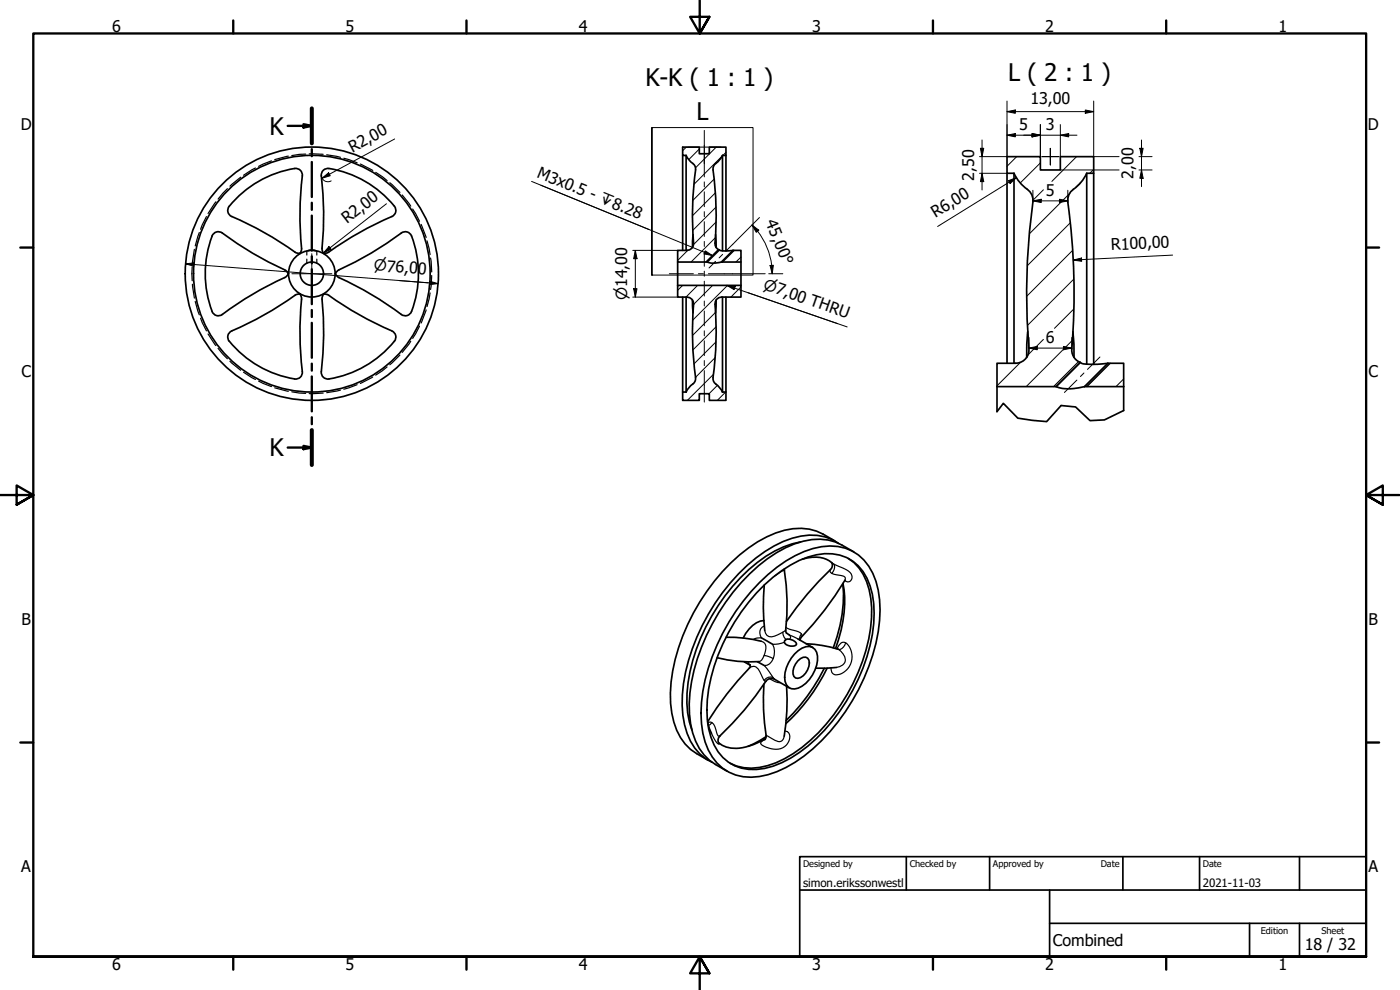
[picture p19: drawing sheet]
<svg xmlns="http://www.w3.org/2000/svg" width="420mm" height="297mm" viewBox="0 0 420 297" stroke-linecap="round" stroke-linejoin="round" font-family="sans-serif">
<defs><g id="words">
<g font-size="7.3">
<text x="193.7" y="25.9">K-K ( 1 : 1 )</text>
<text x="302.5" y="24.2">L ( 2 : 1 )</text>
<text x="209" y="35.9">L</text>
<text x="80.8" y="40.4">K</text>
<text x="80.8" y="136.9">K</text>
</g>
<g font-size="4.8">
<text x="33.7" y="9.6">6</text>
<text x="103.7" y="9.6">5</text>
<text x="173.7" y="9.6">4</text>
<text x="243.7" y="9.6">3</text>
<text x="313.7" y="9.6">2</text>
<text x="383.7" y="9.6">1</text>
<text x="309.2" y="31.1">13,00</text>
<text x="6.2" y="38.9">D</text>
<text x="305.9" y="39">5</text>
<text x="313.9" y="39">3</text>
<text x="410.5" y="38.9">D</text>
<text x="105.8" y="45.8" transform="rotate(-28 105.8 45.8)">R2,00</text>
<text x="160.9" y="53.1" transform="rotate(22 160.9 53.1)">M3x0.5 - ↧8.28</text>
<text x="340.2" y="53.7" transform="rotate(-90 340.2 53.7)">2,00</text>
<text x="292.3" y="54.2" transform="rotate(-90 292.3 54.2)">2,50</text>
<text x="313.9" y="58.7">5</text>
<text x="280.8" y="65.5" transform="rotate(-32 280.8 65.5)">R6,00</text>
<text x="104.2" y="67.3" transform="rotate(-38 104.2 67.3)">R2,00</text>
<text x="229.7" y="66.7" transform="rotate(68 229.7 66.7)">45,00°</text>
<text x="333.5" y="75.1" transform="rotate(-3 333.5 75.1)">R100,00</text>
<text x="313.9" y="102.9">6</text>
<text x="6.4" y="113.2">C</text>
<text x="410.7" y="113.2">C</text>
<text x="6.4" y="187.4">B</text>
<text x="410.7" y="187.4">B</text>
<text x="6.4" y="261.7">A</text>
<text x="410.7" y="261.7">A</text>
<text x="316" y="283.8">Combined</text>
<text x="391.6" y="285">18 / 32</text>
<text x="33.7" y="290.9">6</text>
<text x="103.7" y="290.9">5</text>
<text x="173.7" y="290.9">4</text>
<text x="243.7" y="290.9">3</text>
<text x="313.7" y="290.9">2</text>
<text x="383.7" y="290.9">1</text>
</g>
<g font-size="4.6">
<text x="112.1" y="81.2" transform="rotate(4 112.1 81.2)">⌀76,00</text>
<text x="228.8" y="86.8" transform="rotate(19 228.8 86.8)">⌀7,00 THRU</text>
<text x="188.3" y="90.1" transform="rotate(-90 188.3 90.1)">⌀14,00</text>
</g>
<g font-size="3.5">
<text x="241" y="266">simon.erikssonwestl</text>
<text x="361" y="266">2021-11-03</text>
</g>
<g font-size="2.8">
<text x="241" y="260.1">Designed by</text>
<text x="273" y="260.1">Checked by</text>
<text x="298" y="260.1">Approved by</text>
<text x="330.3" y="260">Date</text>
<text x="361" y="260">Date</text>
<text x="378.4" y="280.1">Edition</text>
<text x="396.6" y="280.1">Sheet</text>
</g>
</g></defs>
<!-- layer: Hatch (ISO) -->
<g fill="none" stroke="#000" stroke-width=".3">
<path d="M206 44.1l-1.1 1.1M209.9 44.7l-3.2 3.2M214.3 53.8l-6.4 6.3M214.7 57.9l-6.8 6.8M214.9 44.1l-6.2 6.2M216.6 46.9l-8.3 8.4M217.9 45.7l-1 .9M305.1 47l-2.9 2.9M312.2 48.9l-6 6M313.1 56.9l-3.1 3.2M321 58l-12.1 12.2M323.1 47l-7.4 7.4"/>
<path d="M324.4 54.7l-1.5 1.4M328.2 50.8l-1.1 1.2M206.5 75.1l-3.1 3.1M214.7 71.3l-7.3 7.3M214.9 66.6l-6.8 6.8M214.9 62.2l-7 6.9M215.6 74.9l-3.7 3.7M222.4 77.1l-1.5 1.5M321.2 66.9l-12.9 12.8M321.9 75.1l-13.8 13.8M204.9 85.6l-1.5 1.5M209.4 85.6l-3.5 3.5"/>
<path d="M213.9 85.6l-5.7 5.7M214.7 93.8l-6.8 6.8M214.9 98.1l-6.9 6.9M218.4 85.6l-10.5 10.5M222.4 86.1l-3 3M322.2 92.7l-5.7 5.8M322.2 83.8l-13.8 13.8M214.1 112.3l-7.8 7.8M214.6 107.3l-5.9 5.9M214.9 102.6l-6.6 6.6M215.3 115.6l-2.5 2.5M217.8 117.6l-2.5 2.5"/>
<path d="M306.3 108.7l-7.1 7.1M313.1 101.8l-4.6 4.7M321.8 102.2l-13.8 13.8M324.2 108.7l-7.3 7.3M332.9 109l-7 7M337.2 113.7l-2.3 2.3"/>
</g>
<!-- layer: Hidden (ISO) -->
<g fill="none" stroke="#000" stroke-width=".36">
<path d="M68.2 56.6l-2.8 3.1M72.2 53.2l-3.2 2.7M76.7 50.4l-3.6 2.2M81.5 48.3l-3.9 1.6M86.5 46.8l-4.1 1.1M91.7 46.2l-4.1 .5M92.8 46.2l4.2 .1M98 46.4l4.2 .8M103.2 47.5l4 1.3M108.1 49.2l3.8 1.9M112.8 51.7l3.4 2.5M117 54.8l3 2.9"/>
<path d="M120.7 58.5l2.6 3.4M58.3 74.8l-.6 4.2M59.8 69.8l-1.2 4M62 65l-1.8 3.8M64.8 60.6l-2.4 3.5M92.1 75.3v1.2M92.1 77.8v1.2M95.1 75.3v1.2M95.1 77.8v1.2M123.8 62.7l2.1 3.7M126.4 67.3l1.5 4M128.2 72.3l.9 4.1"/>
<path d="M129.2 77.4l.4 4.2M57.7 80v4.2M57.7 85.3l.6 4.1M58.6 90.5l1.2 4M60.2 95.5l1.8 3.8M125.9 97.9l-2.1 3.6M127.9 93l-1.5 3.9M129.1 87.9l-.9 4.1M129.6 82.7l-.4 4.2M62.4 100.2l2.4 3.5M65.4 104.5l2.8 3.1M69 108.4l3.2 2.7"/>
<path d="M73.1 111.7l3.6 2.2M77.6 114.3l3.9 1.7M82.4 116.4l4.1 1M87.6 117.6l4.1 .4M97 117.9l-4.2 .2M102.2 117.1l-4.2 .7M107.2 115.4l-4 1.4M111.9 113.1l-3.8 1.9M116.2 110.1l-3.4 2.5M120 106.5l-3 2.9M123.3 102.4l-2.6 3.3"/>
</g>
<!-- layer: Visible (ISO) -->
<g fill="none" stroke="#000" stroke-width=".51">
<path d="M88.4 50.6a2.01 2.01 0 0 1 2.3 2.2 116.1 116.1 0 0 0-.3 22.5l-.4 .7M88.4 50.5a31.2 31.2 0 0 0-20 12 2 2 0 0 0 1.2 2.5M204.9 46.6v28.5M205.9 46.6l1.6 2.1a2.75 2.75 0 0 1 1.1 3.7l-.8 10.3 .4 10.3M216.8 46.6l-1.6 2.1a2.79 2.79 0 0 0-1 3.7l.7 10.3-.2 8.8a2.68 2.68 0 0 0 1.2 3.5M216.8 46.6h1.1v-2.5h-5v2h-3v-2h-5v2.5h1v28.5M216.8 46.6v28.7M217.9 46.6v28.7M302.2 52v57M304.3 52h-2.1v-5h10v4h6v-4h10v5h-2.1M304.3 52v57M304.3 52a14.2 14.2 0 0 0 4.8 5.6l.6 .9 .3 1a220.4 220.4 0 0 0-1.2 46 4 4 0 0 1-4 3.5h-5.6v7"/>
<path d="M326.1 52a14 14 0 0 1-4.8 5.6l-.8 1.9v1.1M326.1 52v57.3M328.2 52v57.3M63.7 70.8a2 2 0 0 1 3-.9 130.3 130.3 0 0 0 19.4 11.5l.4 .7M63.7 70.8a32 32 0 0 0 0 22.6M69.6 65a114.6 114.6 0 0 1 19.6 11h.8M90 76l.1 .1M92.5 75.2l1.1-.2 1.1 .2M97.1 76h.4a3.6 3.6 0 0 0 2.4-1.2 115.3 115.3 0 0 1 18.3-10.2 2 2 0 0 0 .2-2.7 31 31 0 0 0-20.4-11.3 1.98 1.98 0 0 0-1.6 2.2 129 129 0 0 1 .3 22.5l.4 .8M203.4 78.6v7M208 70.4l-.2 3.8M208.2 73a2 2 0 0 1-2 2.1h-2.8v3.5h8.8l3.7-3.6"/>
<path d="M212.2 78.6a6.7 6.7 0 0 0 4.3 0M214.8 70.4l.1 3.8M215.9 75l1.5 .3 2.6-.2M216.5 78.6l3.5-3.5h2.4v3.5zM222.4 78.6v7M320.5 60.7a203.8 203.8 0 0 1 1.1 44.6l.4 1.3 .6 1.1 1.6 1M63.7 93.5a2 2 0 0 0 3 .9M86.5 82.1h.1M86.5 82.1l-.2 .4a3.5 3.5 0 0 1-2.2 1.4l-8.9 4.8-8.5 5.6M90 88.3l-.4-.1a3.6 3.6 0 0 0-2.3 1.3 116.8 116.8 0 0 1-18.4 10.2 2 2 0 0 0-.1 2.7M90.1 88.2l.2 .4a3.6 3.6 0 0 1 .1 2.6 116.7 116.7 0 0 0 .3 21 2 2 0 0 1-2.3 1.5M96.6 89.8a126.4 126.4 0 0 1-.1 22.4 2 2 0 0 0 2.2 1.5"/>
<path d="M97.1 88.2l-.4 1.6M97.1 88.3l.4-.1a3.6 3.6 0 0 1 2.3 1.2 118 118 0 0 0 18.4 10.3 2 2 0 0 1 .2 2.7 32.1 32.1 0 0 1-19.7 11.3M100.6 82.1h.1M101.1 81.4l.3-.2a117.5 117.5 0 0 0 19.7-11.6 2 2 0 0 1 2.4 1.2 31 31 0 0 1-.4 23.3 2 2 0 0 1-2.7 .2 115.7 115.7 0 0 0-19.3-11.5 .78 .78 0 0 1 0-1.4zM204.9 89.1v28.5M205.9 89.1v28.5M207.8 90l.2 3.9M214.9 90l-.1 3.9M216.8 89.1v28.5M217.9 89.1v28.5M308.4 99.5l-.3 7.7M322 99.5l.3 7.7"/>
<path d="M68.8 102.4a32 32 0 0 0 19.6 11.3M204.9 117.6v2.5h5v-2h3v2h5v-2.5h-1.1M204.9 117.6h1M214 113.3l.9-10.2-.2-10.3a2.72 2.72 0 0 1 1.1-3.5l6.6-.2v-3.5h-19v3.5h2.8a2 2 0 0 1 2 2.2 108.5 108.5 0 0 0 .5 22.6 2.97 2.97 0 0 1-1.6 2l-1.2 1.7M214 113.3a2.78 2.78 0 0 0 1.6 2.6l1.2 1.7M299.2 116h17.8M299.2 116v7.5M317 116a12.3 12.3 0 0 0 8.3 0h.2M324.2 108.7l.1 .1a13.5 13.5 0 0 0 7.1 .3l1.1-.1M324.2 108.7l-7.2 7.3M325.5 116h11.7M332.5 109h4.7v7"/>
<path d="M332.5 109l-7 7M337.2 116v7.2M227.9 174.8a35.9 35.9 0 0 1 18.7-10.8 14 14 0 0 1 16.3 10.4 40.5 40.5 0 0 1-2.2 25.6 59.9 59.9 0 0 1-22.1 28.7 23.7 23.7 0 0 1-15.6 4.4 13.9 13.9 0 0 1-11.4-10.5 40.6 40.6 0 0 1 2.2-25.6 63.8 63.8 0 0 1 14.1-22.2zM229.4 175.5a66.6 66.6 0 0 0 .1 13.7M229.5 175.4a33.4 33.4 0 0 1 15.5-8.9 13.1 13.1 0 0 1 16.1 9.3 34.7 34.7 0 0 1-.9 21.2 57.1 57.1 0 0 1-20.3 28.8 23.5 23.5 0 0 1-15.2 5.1 12.8 12.8 0 0 1-11.3-9.7 34.7 34.7 0 0 1 .9-21.3 59.5 59.5 0 0 1 15.2-24.5zM235.4 170.7a74.5 74.5 0 0 1 .4 18.7l.2 .6 .8 .5M240.2 162.6a33.1 33.1 0 0 0-17.9 10.7 57.9 57.9 0 0 0-16.1 34.7 26.8 26.8 0 0 0 1.4 11M240.8 167.8a9 9 0 0 1 8.9 1.1M249.6 168.8l.2 .7-.2 .9a114.9 114.9 0 0 0-13.6 16M250.6 162.3a17.2 17.2 0 0 0-12.6-3.7 31.7 31.7 0 0 0-16 7.9 61.6 61.6 0 0 0-20.6 38.2 27 27 0 0 0 2.8 16.6 17.4 17.4 0 0 0 8.4 6.8M251.6 163a15.5 15.5 0 0 0-13.9-1.5 44.4 44.4 0 0 0-20.9 16.3 57.8 57.8 0 0 0-12.1 33.8 20.9 20.9 0 0 0 5.3 14.6l1.7 1.4 2 1.1M252.9 175.1a42 42 0 0 1-2.8 19.3"/>
<path d="M253 175.1a36.6 36.6 0 0 1-2.2 19.4M253.7 174.1h-.1a108.6 108.6 0 0 1-13.4 17.6v.4M254.6 167.6a16 16 0 0 1 6.7 12 45.8 45.8 0 0 1-5.3 25.5 52.8 52.8 0 0 1-20.5 22.5 18.8 18.8 0 0 1-14.4 2.3l-2-.9M256.2 165.6a17.5 17.5 0 0 0-10.1-3.8 26.6 26.6 0 0 0-15.8 5.8 61.1 61.1 0 0 0-23.2 40.3 26.9 26.9 0 0 0 2.8 16.7 17.8 17.8 0 0 0 8.3 6.8M215.2 197.3a40 40 0 0 0 12.6 1.2M217.9 191.2a40.2 40.2 0 0 1 10.6 1.2M223.4 198.6l1.7 1M225.1 199.4v.8a105.1 105.1 0 0 0-12.8 16.4M227.3 198.6l2.1 1.1M228.5 191.4l3.4 1.9M229.3 186.2a8.3 8.3 0 0 0-6.3 5.2M235.5 192.2a2.44 2.44 0 0 1 3.2 .4l.3 .5a1.84 1.84 0 0 1-2.8 .5 1.04 1.04 0 0 1-.7-1.4z"/>
<path d="M238.5 196.2a5.1 5.1 0 0 1 5.3-2 3.7 3.7 0 0 1 1.5 4 9.8 9.8 0 0 1-6.8 8.5 2.88 2.88 0 0 1-3-3.5 10.9 10.9 0 0 1 3-7zM239.4 191.7l4.5 2.6M239.4 198.3a1.92 1.92 0 0 1 3.4-.2 4.8 4.8 0 0 1-3.4 5.4l-.6-.1a2.5 2.5 0 0 1-.5-3.2zM242 193.2a50.6 50.6 0 0 1 9.5 1.4M212.4 216.9l1.1 3.2M229.3 205.3a77.4 77.4 0 0 0 .6 15.9l-.4 .8M236.1 205.9a65.9 65.9 0 0 1-.7 15M236.9 206.4l-4.7-2.7a2.02 2.02 0 0 0-2.4 .7 105.9 105.9 0 0 1-14.2 17l-.1 1.2a7.4 7.4 0 0 0 7.4 1.7l3.2-.9 3.6-1.8M247.4 200.5a58.1 58.1 0 0 1-11.5 15.7M248.2 200.5a55.8 55.8 0 0 1-12.4 16.6M251 200.3l-6.2 .2M229.9 221l-5.4 2.9"/>
<circle cx="93.6" cy="82.1" r="3.5"/>
<circle cx="93.6" cy="82.1" r="7"/>
<circle cx="93.6" cy="82.1" r="35.5"/>
<circle cx="93.6" cy="82.1" r="38"/>
</g>
<!-- layer: Visible Narrow (ISO) -->
<g fill="none" stroke="#000" stroke-width=".36">
<path d="M215.6 74.9l-3.7 3.7M220.4 75.1l-3.5 3.5M323.7 108.5l-7.5 7.5M333.2 109l-7 7M235.4 171.1l-2.9 1.7M249.2 170.9l-.1 .5 .5 .6M249.7 168.9l1.5 .8a9.6 9.6 0 0 1 4.2 2.5 1.39 1.39 0 0 1 0 1.9 1.39 1.39 0 0 1-1.9 .1l.2-.5a1.4 1.4 0 0 0-1.8-1.1l-2.3-.6a2.39 2.39 0 0 0 .6-2.8M224.5 198.6l.6 .9M228.5 192.4a2.01 2.01 0 0 1 1.2 2.9l-.4 1.4a2.34 2.34 0 0 1-1.5 1.8M229.3 196.7l2.8 .9M229.4 187.8a2.26 2.26 0 0 0-.9 3.6h-1.3l-1.2 .5M229.5 189.2a1.96 1.96 0 0 0 3 1.7l2.4-1.2 .4 1.5 .5 .7"/>
<path d="M235.4 192.7l-1.7 .5-1.8 .1a4.7 4.7 0 0 1-1.7 6.3l-.8 .1 3 4.1M235.8 189l-.9 .7M235.9 188.2l1 .6 2.1 .5a1.82 1.82 0 0 1 1.7 1.4l-.3 .6M239.4 191.7l-2.6-1.2 .5 .6-.3 .7M240.5 190.2l-.5 1.3 .1 .6M251.2 194.7a2.25 2.25 0 0 1 2.2-2 5.3 5.3 0 0 1 1 8l-.5 .5a3.6 3.6 0 0 1-3.7 1.1 1.88 1.88 0 0 1-.8-1.9M251.3 194.7l.4 .2M253.8 192.9a2.5 2.5 0 0 1-2.1 2 3.1 3.1 0 0 1 1.5 4.3l-1.2 .8-1 .3M212.4 216.9l.6-.3 .7 .2-1.1 .9M213.7 216.8a5.7 5.7 0 0 1 1.5 3.6l.3 .4h.6M224.9 200.4a1.92 1.92 0 0 1 3.2 1.2l1 2.2 .4 .6h.3M230.9 203.6a6.3 6.3 0 0 0 3.4 1.3"/>
<path d="M232.1 203.3a2.22 2.22 0 0 0-2.8 .8M235.6 219.3a2.19 2.19 0 0 1 .8 3.7 5 5 0 0 1-6.6 1.2l-.8-.5a.74 .74 0 0 1-.6-.5 .74 .74 0 0 1 .2-.7l1-.7M213.5 220.1l1.2 2.2 .8 .9 .4 .1-.2-.4M229.9 220.6l2.2 1.3a2.24 2.24 0 0 0 2.6 .3l.7-1.3"/>
</g>
<!-- layer: Break Line (ISO) -->
<path d="M337.2 123.2l-5.8 2.8-4.3 .2-4.3-4.1-4.3-.4-4.4 4.8-8.6-1-4.4-4.5-1.9 2.5" fill="none" stroke="#000" stroke-width=".51"/>
<!-- layer: Section Line (ISO) -->
<g fill="none" stroke="#000" stroke-width=".7">
<path d="M86.3 37.8h7.3M91.1 37.3l2.5 .5-2.5 .5zM93.6 32.5v10.5M93.6 44.8v2.1M93.6 48.6v10.5M93.6 60.8v2.2M93.6 64.7v10.5M93.6 76.9v2.1M93.6 80.8v10.5M93.6 93v2.1M93.6 96.9v10.4M93.6 109.1v2.1"/>
<path d="M93.6 113v10.4M86.3 134.3h7.3M91.1 133.8l2.5 .5-2.5 .5zM93.6 125.2v2.1M93.6 129v10.5"/>
</g>
<path d="M93.6 32.5v10.5M93.6 129v10.5" fill="none" stroke="#000" stroke-width="1.2"/>
<g fill="#000">
<path d="M91.1 37.3l2.5 .5-2.5 .5z" fill-rule="evenodd"/>
<path d="M91.1 133.8l2.5 .5-2.5 .5z" fill-rule="evenodd"/>
</g>
<!-- layer: Detail Boundary (ISO) -->
<path d="M195.6 38.3v44.2v-44.2h30.4v44.2h-30.4" fill="none" stroke="#000" stroke-width=".3"/>
<!-- layer: Border (ISO) -->
<g fill="none" stroke="#000" stroke-width=".7">
<path d="M70 6.1v3.9M140 6.1v3.9M210 0v10l-2.9-5h5.8l-2.9 5 2.9-5M280 6.1v3.9M350 6.1v3.9M6.1 74.3h3.9M410 74.3h3.9M0 148.5h10l-5-2.8v5.7l5-2.9-5 2.9M420 148.5h-10l5-2.8v5.7l-5-2.9 5 2.9M6.1 222.8h3.9M410 222.8h3.9M10 287v-277h400v277h-400h400"/>
<path d="M70 287v3.9M140 287v3.9M212.9 292l-2.9-5 2.9 5h-5.8l2.9-5v10M280 287v3.9M350 287v3.9"/>
</g>
<!-- layer: Title (ISO) -->
<path d="M240 257h170v30h-170zM272 257v10M297 257v10M337 257v10M360 257v10M390 257v10M240 267h170M315 277h95M315 267v20M375 277v10M390 277v10" fill="none" stroke="#000" stroke-width=".51"/>
<!-- layer: Dimension (ISO) -->
<g fill="none" stroke="#000" stroke-width=".3">
<path d="M302.2 33.5l2.5-.5v1zM302.2 33.5h26M302.2 30.3v16.7h-8.2M312.2 37.4v9.6M318.2 37.4v9.6M325.7 33l2.5 .5-2.5 .5zM328.2 30.3v16.7h7.7M96.4 52.8a2 2 0 0 0 3 1.5M96.6 53.5l2-1.7 .5 .9zM118.4 41.7l-21.8 11.8M294 52h8.2M294.2 44.5h1l-.5 2.5z"/>
<path d="M294.7 52l.5 2.5h-1zM294.7 42v15M302.2 40.6l2.5-.5v1zM302.2 40.6h21M302.6 54.2l2.4-.9-1.9 1.8zM305 53.3l-23.6 14.7M309.7 40.1l2.5 .5-2.5 .5zM310 57.1v3.5M318 59.8l2.5 .5-2.5 .5zM318.2 40.6l2.5-.5v1zM318.2 51h17.7M320.5 57.1v3.5"/>
<path d="M341.8 47h4M341.8 51h4M342.1 44.5h1l-.5 2.5zM342.6 51l.5 2.5h-1zM342.6 42v14M55.7 79.2l2.5-.3-.1 1zM55.7 79.2l75.8 5.9M98.7 74l.7 .8-2.3 1.1zM116 61.1l-18.9 14.8M189.9 75.1h13.5M190.7 75.1l.5 2.5h-1zM190.7 75.1v14"/>
<path d="M225.7 67.5l2 1.6-.7 .6zM225.7 67.5a20.5 20.5 0 0 1 6.1 14.6M227.9 65.3l-8 8M231.1 79.7l1-.1-.3 2.5zM310 60.3l2.5-.5v1zM310 60.3h10.5M322.1 78l2.5-.6v1zM351.9 76.5l-29.8 1.5M119.8 84.2l8.7 .7M129 84.4l2.5 .7-2.6 .3zM189.9 89.1h13.5M190.2 86.6h1l-.5 2.5z"/>
<path d="M219.8 82.1h9.8M230.7 82.1h4.2M308.8 104.4l2.5-.5v1.1zM308.8 104.4h12.8M308.8 101.3v3.4M319.2 103.9l2.4 .5-2.4 .6zM321.6 101.3v3.4"/>
</g>
<g fill="#000">
<path d="M302.2 33.5l2.5-.5v1z" fill-rule="evenodd"/>
<path d="M325.7 33l2.5 .5-2.5 .5z" fill-rule="evenodd"/>
<path d="M96.6 53.5l2-1.7 .5 .9z" fill-rule="evenodd"/>
<path d="M294.2 44.5h1l-.5 2.5z" fill-rule="evenodd"/>
<path d="M294.7 52l.5 2.5h-1z" fill-rule="evenodd"/>
<path d="M302.6 54.2l2.4-.9-1.9 1.8z" fill-rule="evenodd"/>
<path d="M302.2 40.6l2.5-.5v1z" fill-rule="evenodd"/>
<path d="M309.7 40.1l2.5 .5-2.5 .5z" fill-rule="evenodd"/>
<path d="M309.7 40.1l2.5 .5-2.5 .5z" fill-rule="evenodd"/>
<path d="M310 60.3l2.5-.5v1z" fill-rule="evenodd"/>
<path d="M318.2 40.6l2.5-.5v1z" fill-rule="evenodd"/>
<path d="M342.1 44.5h1l-.5 2.5z" fill-rule="evenodd"/>
<path d="M342.6 51l.5 2.5h-1z" fill-rule="evenodd"/>
<path d="M55.7 79.2l2.5-.3-.1 1z" fill-rule="evenodd"/>
<path d="M98.7 74l.7 .8-2.3 1.1z" fill-rule="evenodd"/>
<path d="M190.7 75.1l.5 2.5h-1z" fill-rule="evenodd"/>
<path d="M225.7 67.5l2 1.6-.7 .6z" fill-rule="evenodd"/>
<path d="M231.1 79.7l1-.1-.3 2.5z" fill-rule="evenodd"/>
<path d="M318 59.8l2.5 .5-2.5 .5z" fill-rule="evenodd"/>
<path d="M322.1 78l2.5-.6v1z" fill-rule="evenodd"/>
<path d="M129 84.4l2.5 .7-2.6 .3z" fill-rule="evenodd"/>
<path d="M190.2 86.6h1l-.5 2.5z" fill-rule="evenodd"/>
<path d="M308.8 104.4l2.5-.5v1.1z" fill-rule="evenodd"/>
<path d="M319.2 103.9l2.4 .5-2.4 .6z" fill-rule="evenodd"/>
</g>
<!-- layer: Center Mark (ISO) -->
<path d="M211.4 39.1v10M206.4 44.1h10M312.7 47h2.5h-2.5M315.2 44.5v2.5v-2.5M315.2 49.5v-2.5v2.5M317.7 47h-2.5h2.5M93.6 76.1v12M87.6 82.1h12" fill="none" stroke="#000" stroke-width=".3"/>
<!-- layer: Centerline (ISO) -->
<g fill="none" stroke="#000" stroke-width=".3">
<path d="M211.4 43.6v9.5M211.4 54.6v1.5M211.4 57.6v4.4M211.4 63.5v1.5M211.4 66.5v4.4M211.4 72.4v1.5M211.4 75.4v4.5M214.8 78.4l-2 2M216.9 76.3l-1.1 1.1M218.2 75l-.3 .3M219.9 73.3l-1.8 1.8M200.9 82.1h7.2"/>
<path d="M209.6 82.1h1.5M211.4 81.4v1.5M211.4 84.4v4.4M211.4 90.3v1.5M211.4 93.3v4.5M211.4 99.3v1.5M212.6 82.1h7.2M211.4 102.3v4.4M211.4 108.2v1.5M211.4 111.2v9.4M323.2 114l-3.8 3.8M325.3 111.9l-1 1.1"/>
<path d="M328.4 108.8l-2 2M330.1 107.1l-1.7 1.8"/>
</g>
<!-- layer: Symbol (ISO) -->
<path d="M159.5 54.4l35.3 14.5M162.3 55.6l51.5 21.1M211.7 75.3l2.1 1.4-2.5-.5zM218.1 85.6l2.5 .4-.3 .9zM218.1 85.6l33.3 11.5M224.5 87.8l29.8 10.3" fill="none" stroke="#000" stroke-width=".3"/>
<g fill="#000">
<path d="M211.7 75.3l2.1 1.4-2.5-.5z" fill-rule="evenodd"/>
<path d="M218.1 85.6l2.5 .4-.3 .9z" fill-rule="evenodd"/>
</g>
<use href="#words"/>
</svg>
